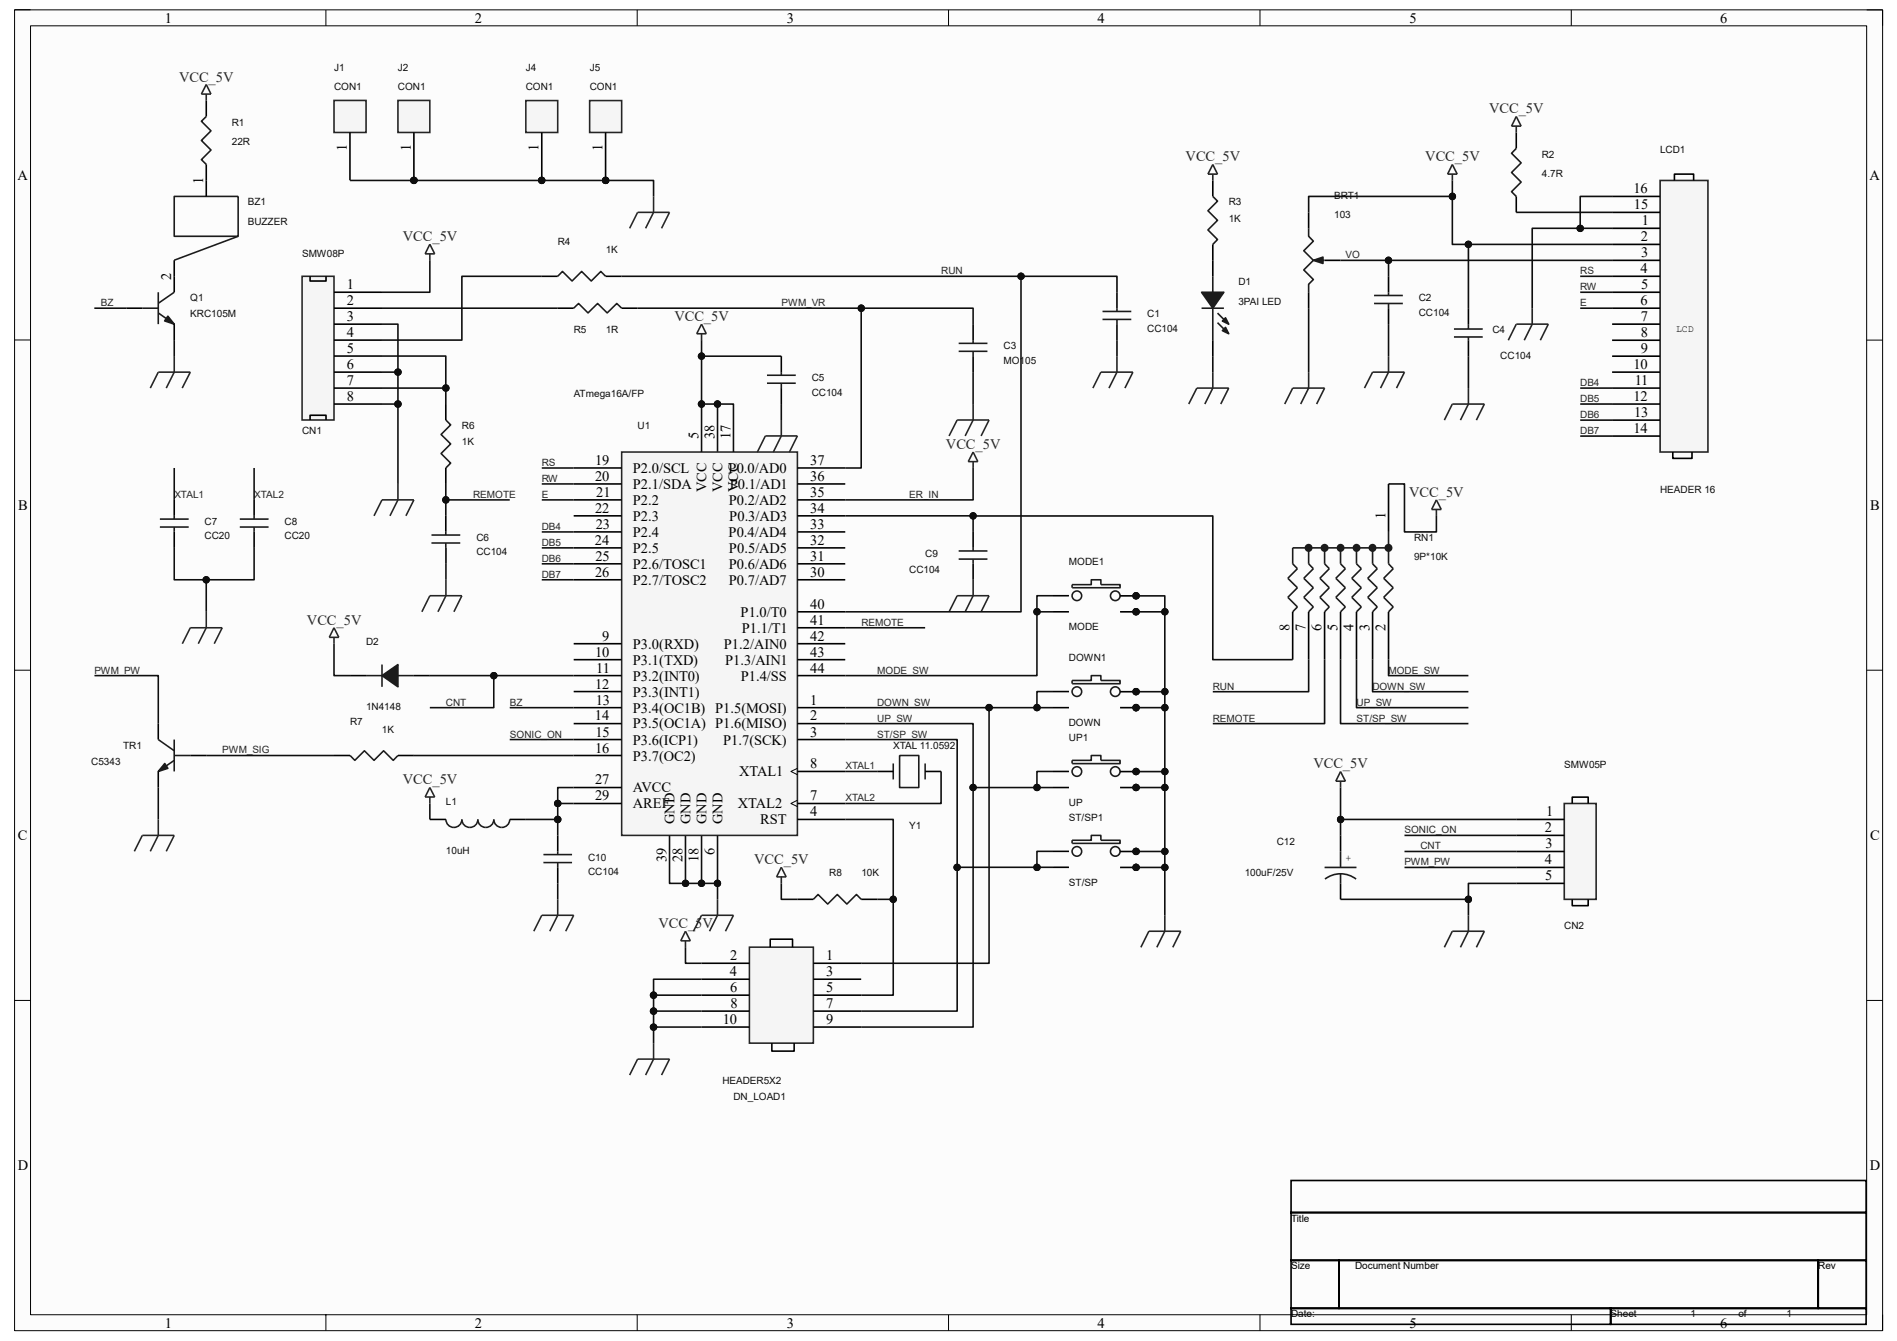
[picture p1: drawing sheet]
<svg xmlns="http://www.w3.org/2000/svg" width="297mm" height="210mm" viewBox="0 0 297 210" stroke-linecap="round" stroke-linejoin="round" font-family="sans-serif">
<defs><g id="words">
<g font-size="2.3">
<text x="25.8" y="3.6">1</text>
<text x="74.4" y="3.6">2</text>
<text x="123.2" y="3.6">3</text>
<text x="171.9" y="3.6">4</text>
<text x="220.7" y="3.6">5</text>
<text x="269.4" y="3.6">6</text>
<text x="54.3" y="23.6" transform="rotate(-90 54.3 23.6)">1</text>
<text x="64.3" y="23.6" transform="rotate(-90 64.3 23.6)">1</text>
<text x="84.3" y="23.6" transform="rotate(-90 84.3 23.6)">1</text>
<text x="94.4" y="23.6" transform="rotate(-90 94.4 23.6)">1</text>
<text x="2.7" y="28.2">A</text>
<text x="31.8" y="28.7" transform="rotate(-90 31.8 28.7)">1</text>
<text x="292.7" y="28.2">A</text>
<text x="255.8" y="30.3">16</text>
<text x="255.8" y="32.8">15</text>
<text x="257.1" y="35.3">1</text>
<text x="256.9" y="37.8">2</text>
<text x="257" y="40.3">3</text>
<text x="26.8" y="43.8" transform="rotate(-90 26.8 43.8)">2</text>
<text x="54.3" y="45.3">1</text>
<text x="54.3" y="47.8">2</text>
<text x="256.9" y="47.8">6</text>
<text x="256.9" y="42.8">4</text>
<text x="257" y="45.3">5</text>
<text x="54.3" y="50.3">3</text>
<text x="54.3" y="52.8">4</text>
<text x="256.9" y="50.3">7</text>
<text x="256.9" y="52.8">8</text>
<text x="54.3" y="55.3">5</text>
<text x="54.3" y="57.8">6</text>
<text x="255.8" y="57.8">10</text>
<text x="256.9" y="55.3">9</text>
<text x="54.3" y="60.3">7</text>
<text x="54.3" y="62.8">8</text>
<text x="255.8" y="62.8">12</text>
<text x="255.9" y="65.3">13</text>
<text x="256" y="60.3">11</text>
<text x="109.4" y="68.8" transform="rotate(-90 109.4 68.8)">5</text>
<text x="111.9" y="68.8" transform="rotate(-90 111.9 68.8)">38</text>
<text x="114.4" y="68.8" transform="rotate(-90 114.4 68.8)">17</text>
<text x="255.8" y="67.8">14</text>
<text x="93.2" y="72.8">19</text>
<text x="93.2" y="75.3">20</text>
<text x="93.4" y="77.8">21</text>
<text x="99.1" y="74.1">P2.0/SCL</text>
<text x="99.1" y="76.6">P2.1/SDA</text>
<text x="110.6" y="77.1" transform="rotate(-90 110.6 77.1)">VCC</text>
<text x="113.1" y="77.1" transform="rotate(-90 113.1 77.1)">VCC</text>
<text x="114.1" y="74.1">P0.0/AD0</text>
<text x="114.3" y="76.6">P0.1/AD1</text>
<text x="115.6" y="77.1" transform="rotate(-90 115.6 77.1)">VCC</text>
<text x="126.9" y="75.3">36</text>
<text x="126.9" y="72.8">37</text>
<text x="126.9" y="77.8">35</text>
<text x="2.8" y="79.9">B</text>
<text x="93.2" y="80.3">22</text>
<text x="93.3" y="82.8">23</text>
<text x="99.1" y="79.1">P2.2</text>
<text x="99.1" y="81.6">P2.3</text>
<text x="114.1" y="79.1">P0.2/AD2</text>
<text x="114.2" y="81.6">P0.3/AD3</text>
<text x="126.9" y="82.8">33</text>
<text x="126.9" y="80.3">34</text>
<text x="216.9" y="81.3" transform="rotate(-90 216.9 81.3)">1</text>
<text x="292.8" y="79.9">B</text>
<text x="93.2" y="85.3">24</text>
<text x="93.2" y="87.8">25</text>
<text x="99.1" y="84.1">P2.4</text>
<text x="99.1" y="86.6">P2.5</text>
<text x="99.1" y="89.1">P2.6/TOSC1</text>
<text x="114.1" y="84.1">P0.4/AD4</text>
<text x="114.1" y="89.1">P0.6/AD6</text>
<text x="114.1" y="86.6">P0.5/AD5</text>
<text x="126.9" y="85.3">32</text>
<text x="126.9" y="87.8">31</text>
<text x="93.2" y="90.3">26</text>
<text x="99.1" y="91.6">P2.7/TOSC2</text>
<text x="114.1" y="91.6">P0.7/AD7</text>
<text x="126.9" y="95.3">40</text>
<text x="126.9" y="90.3">30</text>
<text x="94.3" y="100.3">9</text>
<text x="99.1" y="101.6">P3.0(RXD)</text>
<text x="113.3" y="101.6">P1.2/AIN0</text>
<text x="116" y="96.6">P1.0/T0</text>
<text x="116.2" y="99.1">P1.1/T1</text>
<text x="126.9" y="97.8">41</text>
<text x="126.9" y="100.3">42</text>
<text x="201.9" y="98.8" transform="rotate(-90 201.9 98.8)">8</text>
<text x="204.4" y="98.8" transform="rotate(-90 204.4 98.8)">7</text>
<text x="206.9" y="98.8" transform="rotate(-90 206.9 98.8)">6</text>
<text x="209.4" y="98.8" transform="rotate(-90 209.4 98.8)">5</text>
<text x="211.9" y="98.8" transform="rotate(-90 211.9 98.8)">4</text>
<text x="214.4" y="98.7" transform="rotate(-90 214.4 98.7)">3</text>
<text x="216.9" y="98.8" transform="rotate(-90 216.9 98.8)">2</text>
<text x="93.2" y="102.8">10</text>
<text x="93.2" y="107.8">12</text>
<text x="93.4" y="105.3">11</text>
<text x="99.1" y="104.1">P3.1(TXD)</text>
<text x="99.1" y="106.6">P3.2(INT0)</text>
<text x="113.5" y="104.1">P1.3/AIN1</text>
<text x="116" y="106.6">P1.4/SS</text>
<text x="126.9" y="105.3">44</text>
<text x="126.9" y="102.8">43</text>
<text x="93.2" y="112.8">14</text>
<text x="93.3" y="110.3">13</text>
<text x="99.1" y="109.1">P3.3(INT1)</text>
<text x="99.1" y="111.6">P3.4(OC1B) P1.5(MOSI)</text>
<text x="126.9" y="110.3">1</text>
<text x="126.9" y="112.8">2</text>
<text x="93.2" y="117.8">16</text>
<text x="93.2" y="115.3">15</text>
<text x="99.1" y="119.1">P3.7(OC2)</text>
<text x="99.1" y="114.1">P3.5(OC1A) P1.6(MISO)</text>
<text x="99.1" y="116.6">P3.6(ICP1)</text>
<text x="113.2" y="116.6">P1.7(SCK)</text>
<text x="126.9" y="115.3">3</text>
<text x="93.2" y="125.3">29</text>
<text x="93.2" y="122.8">27</text>
<text x="99.1" y="124.1">AVCC</text>
<text x="115.7" y="121.6">XTAL1</text>
<text x="126.9" y="120.3">8</text>
<text x="126.9" y="125.3">7</text>
<text x="2.8" y="131.6">C</text>
<text x="99.1" y="126.6">AREF</text>
<text x="105.6" y="129.1" transform="rotate(-90 105.6 129.1)">GND</text>
<text x="108.1" y="129.1" transform="rotate(-90 108.1 129.1)">GND</text>
<text x="110.6" y="129.1" transform="rotate(-90 110.6 129.1)">GND</text>
<text x="113.1" y="129.1" transform="rotate(-90 113.1 129.1)">GND</text>
<text x="115.5" y="126.6">XTAL2</text>
<text x="119" y="129.1">RST</text>
<text x="126.9" y="127.8">4</text>
<text x="241.9" y="130.3">2</text>
<text x="242.1" y="127.8">1</text>
<text x="292.8" y="131.6">C</text>
<text x="104.3" y="135" transform="rotate(-90 104.3 135)">39</text>
<text x="106.9" y="134.9" transform="rotate(-90 106.9 134.9)">28</text>
<text x="109.4" y="134.9" transform="rotate(-90 109.4 134.9)">18</text>
<text x="111.9" y="133.9" transform="rotate(-90 111.9 133.9)">6</text>
<text x="241.9" y="135.3">4</text>
<text x="242" y="137.8">5</text>
<text x="242" y="132.8">3</text>
<text x="114.3" y="152.8">4</text>
<text x="114.3" y="150.3">2</text>
<text x="114.3" y="155.4">6</text>
<text x="129.4" y="150.3">1</text>
<text x="129.4" y="152.8">3</text>
<text x="129.4" y="155.4">5</text>
<text x="113.2" y="160.4">10</text>
<text x="114.4" y="157.9">8</text>
<text x="129.4" y="157.9">7</text>
<text x="129.4" y="160.4">9</text>
<text x="2.8" y="183.3">D</text>
<text x="292.8" y="183.3">D</text>
<text x="25.8" y="207.9">1</text>
<text x="74.4" y="207.9">2</text>
<text x="123.2" y="207.9">3</text>
<text x="171.9" y="207.9">4</text>
<text x="220.7" y="207.9">5</text>
<text x="269.4" y="207.9">6</text>
</g>
<g font-size="2.3" fill="#262626">
<text x="28" y="12.8">VCC_5V</text>
<text x="233.2" y="17.8">VCC_5V</text>
<text x="185.6" y="25.3">VCC_5V</text>
<text x="223.2" y="25.3">VCC_5V</text>
<text x="63.1" y="37.8">VCC_5V</text>
<text x="105.6" y="50.3">VCC_5V</text>
<text x="148.1" y="70.3">VCC_5V</text>
<text x="220.7" y="77.8">VCC_5V</text>
<text x="48.1" y="97.8">VCC_5V</text>
<text x="63.1" y="122.8">VCC_5V</text>
<text x="205.7" y="120.3">VCC_5V</text>
<text x="118.1" y="135.3">VCC_5V</text>
<text x="103.1" y="145.4">VCC_5V</text>
</g>
<g font-size="1.6" fill="#0e0e0e">
<text x="52.3" y="11.2">J1</text>
<text x="62.3" y="11.2">J2</text>
<text x="82.3" y="11.2">J4</text>
<text x="92.3" y="11.2">J5</text>
<text x="52.3" y="14.2">CON1</text>
<text x="62.3" y="14.2">CON1</text>
<text x="82.3" y="14.2">CON1</text>
<text x="92.3" y="14.2">CON1</text>
<text x="36.3" y="19.7">R1</text>
<text x="36.3" y="22.7">22R</text>
<text x="259.9" y="23.9">LCD1</text>
<text x="241.4" y="24.7">R2</text>
<text x="241.4" y="27.7">4.7R</text>
<text x="38.8" y="32.2">BZ1</text>
<text x="38.8" y="35.2">BUZZER</text>
<text x="192.4" y="32.2">R3</text>
<text x="192.4" y="34.7">1K</text>
<text x="208.9" y="31.2">BRT1</text>
<text x="208.9" y="34.2">103</text>
<text x="47.3" y="40.2">SMW08P</text>
<text x="87.3" y="38.4">R4</text>
<text x="94.8" y="39.7">1K</text>
<text x="29.8" y="47.2">Q1</text>
<text x="193.9" y="44.7">D1</text>
<text x="193.9" y="47.7">3PAI LED</text>
<text x="222.2" y="47.2">C2</text>
<text x="29.8" y="49.7">KRC105M</text>
<text x="89.8" y="52.2">R5</text>
<text x="94.8" y="52.2">1R</text>
<text x="179.6" y="49.7">C1</text>
<text x="179.6" y="51.9">CC104</text>
<text x="222.2" y="49.4">CC104</text>
<text x="233.7" y="52.2">C4</text>
<text x="127.1" y="59.7">C5</text>
<text x="157.1" y="54.7">C3</text>
<text x="157.1" y="56.9">MO105</text>
<text x="234.9" y="56.2">CC104</text>
<text x="89.8" y="62.2">ATmega16A/FP</text>
<text x="127.1" y="62">CC104</text>
<text x="47.3" y="67.9">CN1</text>
<text x="72.3" y="67.2">R6</text>
<text x="72.3" y="69.7">1K</text>
<text x="99.8" y="67.2">U1</text>
<text x="259.9" y="77.2">HEADER 16</text>
<text x="32" y="82.2">C7</text>
<text x="44.6" y="82.2">C8</text>
<text x="32" y="84.5">CC20</text>
<text x="44.6" y="84.5">CC20</text>
<text x="74.6" y="84.7">C6</text>
<text x="74.6" y="87">CC104</text>
<text x="142.4" y="89.7">CC104</text>
<text x="144.9" y="87.2">C9</text>
<text x="167.4" y="88.5">MODE1</text>
<text x="221.4" y="84.7">RN1</text>
<text x="221.4" y="87.7">9P*10K</text>
<text x="57.3" y="101">D2</text>
<text x="167.4" y="98.7">MODE</text>
<text x="167.4" y="103.5">DOWN1</text>
<text x="54.8" y="113.5">R7</text>
<text x="57.3" y="111.2">1N4148</text>
<text x="167.4" y="113.7">DOWN</text>
<text x="14.3" y="119.7">C5343</text>
<text x="19.3" y="117.2">TR1</text>
<text x="59.8" y="114.7">1K</text>
<text x="139.9" y="117.2">XTAL 11.0592</text>
<text x="167.4" y="116">UP1</text>
<text x="69.8" y="126">L1</text>
<text x="244.9" y="120.2">SMW05P</text>
<text x="142.4" y="129.8">Y1</text>
<text x="167.4" y="126.2">UP</text>
<text x="167.4" y="128.5">ST/SP1</text>
<text x="69.8" y="133.8">10uH</text>
<text x="92.1" y="134.7">C10</text>
<text x="92.1" y="137">CC104</text>
<text x="129.9" y="137.2">R8</text>
<text x="134.9" y="137.2">10K</text>
<text x="194.9" y="137.2">100uF/25V</text>
<text x="199.9" y="132.2">C12</text>
<text x="167.4" y="138.7">ST/SP</text>
<text x="244.9" y="145.5">CN2</text>
<text x="113.1" y="169.8">HEADER5X2</text>
<text x="114.8" y="172.3">DN_LOAD1</text>
<text x="264.7" y="206.3">1</text>
<text x="279.7" y="206.3">1</text>
</g>
<g font-size="1.6" fill="#262626">
<text x="210.7" y="40.4">VO</text>
<text x="15.8" y="47.9">BZ</text>
<text x="122.4" y="47.9">PWM_VR</text>
<text x="147.4" y="42.9">RUN</text>
<text x="247.4" y="42.9">RS</text>
<text x="247.4" y="45.4">RW</text>
<text x="247.4" y="47.9">E</text>
<text x="247.4" y="62.9">DB5</text>
<text x="247.4" y="60.5">DB4</text>
<text x="247.4" y="65.4">DB6</text>
<text x="247.4" y="67.9">DB7</text>
<text x="27.3" y="78">XTAL1</text>
<text x="39.8" y="78">XTAL2</text>
<text x="74.1" y="78">REMOTE</text>
<text x="84.8" y="75.5">RW</text>
<text x="84.8" y="78">E</text>
<text x="84.8" y="73">RS</text>
<text x="142.4" y="78">ER_IN</text>
<text x="84.8" y="83">DB4</text>
<text x="84.8" y="85.5">DB5</text>
<text x="84.8" y="88">DB6</text>
<text x="84.8" y="90.5">DB7</text>
<text x="134.9" y="98">REMOTE</text>
<text x="14.8" y="105.5">PWM_PW</text>
<text x="137.4" y="105.5">MODE_SW</text>
<text x="189.9" y="108">RUN</text>
<text x="214.9" y="108">DOWN_SW</text>
<text x="217.4" y="105.5">MODE_SW</text>
<text x="69.8" y="110.5">CNT</text>
<text x="79.8" y="110.5">BZ</text>
<text x="137.4" y="110.5">DOWN_SW</text>
<text x="137.4" y="113">UP_SW</text>
<text x="189.9" y="113">REMOTE</text>
<text x="212.4" y="110.5">UP_SW</text>
<text x="212.4" y="113">ST/SP_SW</text>
<text x="34.8" y="118">PWM_SIG</text>
<text x="79.8" y="115.5">SONIC_ON</text>
<text x="137.4" y="115.5">ST/SP_SW</text>
<text x="132.4" y="120.5">XTAL1</text>
<text x="132.4" y="125.5">XTAL2</text>
<text x="219.9" y="130.5">SONIC_ON</text>
<text x="219.9" y="135.5">PWM_PW</text>
<text x="222.4" y="133">CNT</text>
</g>
<g font-size="1.6">
<text x="202.2" y="191.3">Title</text>
<text x="202.2" y="198.8">Size</text>
<text x="212.2" y="198.8">Document Number</text>
<text x="284.7" y="198.8">Rev</text>
<text x="202.2" y="206.3">Date:</text>
<text x="252.2" y="206.3">Sheet</text>
<text x="272.2" y="206.3">of</text>
</g>
<text font-size="1.5" x="262.4" y="52">LCD</text>
<text font-size="1.5" fill="#0e0e0e" x="210.7" y="134.9">+</text>
</g></defs>
<path d="M2.3 1.5h292.5v206.9h-292.5z" fill="#fcfcfc"/>
<path d="M2.3 1.5h292.5v206.9h-292.5z" fill="none" stroke="#000" stroke-width=".16"/>
<path d="M4.8 4h287.5v201.9h-287.5z" fill="#fcfcfc"/>
<g fill="none" stroke="#000" stroke-width=".16">
<path d="M2.3 1.5h2.5M4.8 4h287.5v201.9h-287.5zM51 1.5v2.5M99.8 1.5v2.5M148.5 1.5v2.5M197.3 1.5v2.5M246 1.5v2.5M292.3 1.5h2.5v2.5M2.3 53.2h2.5M292.3 53.3h2.5M2.3 104.9h2.5M292.3 104.9h2.5"/>
<path d="M2.3 156.7h2.5M292.3 156.7h2.5M51 205.9v2.5M99.8 205.9v2.5M148.5 205.9v2.5M197.3 205.9v2.5M246 205.9v2.5M294.8 205.9v2.5"/>
</g>
<path d="M202.2 184.8h90v5.1h-90zM202.2 189.9h90v7.5h-90zM202.2 197.4h7.5v7.5h-7.5zM209.7 197.4h75v7.5h-75zM284.7 197.4h7.5v7.5h-7.5zM202.2 204.9h50v2.5h-50zM252.2 204.9h40v2.5h-40z" fill="none" stroke="#000" stroke-width=".25"/>
<path d="M132.4 98.3h12.5M79.8 110.8h10M209.9 128.3h27.5M219.9 133.3h17.5" fill="none" stroke="#0e0e0e" stroke-width=".25"/>
<circle cx="209.9" cy="128.3" r=".49" fill="#0e0e0e"/>
<circle cx="209.9" cy="128.3" r=".49" fill="none" stroke="#0e0e0e" stroke-width=".16"/>
<path d="M219.9 130.8h17.5M209.9 140.8h20" fill="none" stroke="#0e0e0e" stroke-width=".25"/>
<circle cx="229.9" cy="140.8" r=".5" fill="#0e0e0e"/>
<circle cx="229.9" cy="140.8" r=".5" fill="none" stroke="#0e0e0e" stroke-width=".16"/>
<path d="M59.8 60.8h10M219.9 135.8h17.5" fill="none" stroke="#0e0e0e" stroke-width=".25"/>
<circle cx="69.8" cy="60.8" r=".5" fill="#0e0e0e"/>
<circle cx="69.8" cy="60.8" r=".5" fill="none" stroke="#0e0e0e" stroke-width=".16"/>
<path d="M237.4 33.3h15M59.8 48.3h27.5M189.9 55.8v2.5M217.4 40.8v2.5M229.9 55.8v5" fill="none" stroke="#0e0e0e" stroke-width=".25"/>
<circle cx="217.4" cy="40.8" r=".5" fill="#0e0e0e"/>
<circle cx="217.4" cy="40.8" r=".5" fill="none" stroke="#0e0e0e" stroke-width=".16"/>
<path d="M229.9 38.3v10" fill="none" stroke="#0e0e0e" stroke-width=".25"/>
<circle cx="229.9" cy="38.3" r=".5" fill="#0e0e0e"/>
<circle cx="229.9" cy="38.3" r=".5" fill="none" stroke="#0e0e0e" stroke-width=".16"/>
<path d="M27.3 53.3v2.5M217.4 50.8v5M24.8 123.3v5M102.3 160.8h7.6" fill="none" stroke="#0e0e0e" stroke-width=".25"/>
<circle cx="102.3" cy="160.8" r=".5" fill="#0e0e0e"/>
<circle cx="102.3" cy="160.8" r=".5" fill="none" stroke="#0e0e0e" stroke-width=".16"/>
<path d="M109.9 55.8h12.4M152.4 58.3v5M247.4 43.3h5M27.3 73.3v5M39.8 73.3v5M84.8 73.3h5M122.3 63.3v2.5M247.4 68.3h5M84.8 90.8h5" fill="none" stroke="#0e0e0e" stroke-width=".25"/>
<circle cx="109.8" cy="55.8" r=".5" fill="#0e0e0e"/>
<circle cx="109.8" cy="55.8" r=".5" fill="none" stroke="#0e0e0e" stroke-width=".16"/>
<path d="M137.4 140.8h2.5" fill="none" stroke="#0e0e0e" stroke-width=".25"/>
<circle cx="139.9" cy="140.8" r=".5" fill="#0e0e0e"/>
<circle cx="139.9" cy="140.8" r=".5" fill="none" stroke="#0e0e0e" stroke-width=".16"/>
<path d="M84.8 83.3h5M107.3 130.8v7.5" fill="none" stroke="#0e0e0e" stroke-width=".25"/>
<circle cx="107.3" cy="138.3" r=".49" fill="#0e0e0e"/>
<circle cx="107.3" cy="138.3" r=".49" fill="none" stroke="#0e0e0e" stroke-width=".16"/>
<path d="M247.4 60.8h5M109.9 130.8v7.5" fill="none" stroke="#0e0e0e" stroke-width=".25"/>
<circle cx="109.8" cy="138.3" r=".5" fill="#0e0e0e"/>
<circle cx="109.8" cy="138.3" r=".5" fill="none" stroke="#0e0e0e" stroke-width=".16"/>
<path d="M79.8 115.8h10M82.3 128.3h5" fill="none" stroke="#0e0e0e" stroke-width=".25"/>
<circle cx="87.3" cy="128.3" r=".51" fill="#0e0e0e"/>
<circle cx="87.3" cy="128.3" r=".51" fill="none" stroke="#0e0e0e" stroke-width=".16"/>
<path d="M112.3 63.3v7.5M84.8 85.8h5" fill="none" stroke="#0e0e0e" stroke-width=".25"/>
<circle cx="112.3" cy="63.3" r=".5" fill="#0e0e0e"/>
<circle cx="112.3" cy="63.3" r=".5" fill="none" stroke="#0e0e0e" stroke-width=".16"/>
<path d="M204.9 48.3v10M247.4 45.8h5M84.8 75.8h5M247.4 63.3h5M87.3 125.8h2.5" fill="none" stroke="#0e0e0e" stroke-width=".25"/>
<circle cx="87.3" cy="125.8" r=".5" fill="#0e0e0e"/>
<circle cx="87.3" cy="125.8" r=".5" fill="none" stroke="#0e0e0e" stroke-width=".16"/>
<path d="M14.8 48.3h5M247.4 65.8h5M84.8 88.3h5M162.4 95.8h2.5M32.3 118.3h20M64.8 118.3h25M87.3 138.3v2.5M132.4 120.8h5" fill="none" stroke="#0e0e0e" stroke-width=".25"/>
<circle cx="162.4" cy="95.8" r=".5" fill="#0e0e0e"/>
<circle cx="162.4" cy="95.8" r=".5" fill="none" stroke="#0e0e0e" stroke-width=".16"/>
<path d="M174.9 53.3v2.5M247.4 48.3h5M69.8 78.3h10M84.8 78.3h5M69.8 88.3v2.5" fill="none" stroke="#0e0e0e" stroke-width=".25"/>
<circle cx="69.8" cy="78.3" r=".5" fill="#0e0e0e"/>
<circle cx="69.8" cy="78.3" r=".5" fill="none" stroke="#0e0e0e" stroke-width=".16"/>
<path d="M32.3 90.8v5" fill="none" stroke="#0e0e0e" stroke-width=".25"/>
<circle cx="32.3" cy="90.8" r=".5" fill="#0e0e0e"/>
<circle cx="32.3" cy="90.8" r=".5" fill="none" stroke="#0e0e0e" stroke-width=".16"/>
<path d="M102.3 158.3h7.6" fill="none" stroke="#0e0e0e" stroke-width=".25"/>
<circle cx="102.3" cy="158.3" r=".51" fill="#0e0e0e"/>
<circle cx="102.3" cy="158.3" r=".51" fill="none" stroke="#0e0e0e" stroke-width=".16"/>
<path d="M59.8 58.3h2.5M67.3 125.8v2.5" fill="none" stroke="#0e0e0e" stroke-width=".25"/>
<circle cx="62.3" cy="58.3" r=".5" fill="#0e0e0e"/>
<circle cx="62.3" cy="58.3" r=".5" fill="none" stroke="#0e0e0e" stroke-width=".16"/>
<path d="M59.8 63.3h2.5" fill="none" stroke="#0e0e0e" stroke-width=".25"/>
<circle cx="62.3" cy="63.3" r=".51" fill="#0e0e0e"/>
<circle cx="62.3" cy="63.3" r=".51" fill="none" stroke="#0e0e0e" stroke-width=".16"/>
<path d="M120.1 58.8h4.5M122.3 58.3v.5M150.1 55h4.5M150.1 53.8h4.5M152.4 53.3v.5M152.4 55v.8M120.1 60h4.5M122.3 60v.8M57.3 105.8h2.5M59.8 104.1v3.4M62.3 105.8h2.5" fill="none" stroke="#1c1c1c" stroke-width=".25"/>
<path d="M122.3 55.8v2.5M152.4 50.8v2.5M152.4 55.8v2.5M122.3 60.8v2.5" fill="none" stroke="#000" stroke-width=".25"/>
<path d="M59.8 105.8l2.5-1.7v3.4z" fill="#1c1c1c"/>
<path d="M59.8 105.8l2.5-1.7v3.4z" fill="none" stroke="#1c1c1c" stroke-width=".25"/>
<path d="M54.8 105.8h2.5M64.8 105.8h2.5" fill="none" stroke="#000" stroke-width=".25"/>
<path d="M259.9 28.3h7.5v42.5h-7.5z" fill="#f5f5f5"/>
<path d="M259.9 28.3h7.5v42.5h-7.5z" fill="none" stroke="#262626" stroke-width=".25"/>
<g fill="none" stroke="#000" stroke-width=".25">
<path d="M252.4 38.3h7.5M252.4 35.8h7.5M252.4 33.3h7.5M252.4 30.8h7.5M262.2 28.3v-1h3v1M252.4 58.3h7.5M252.4 55.8h7.5M252.4 53.3h7.5M252.4 50.8h7.5M252.4 48.3h7.5M252.4 45.8h7.5M252.4 43.3h7.5"/>
<path d="M252.4 40.8h7.5M252.4 68.3h7.5M252.4 65.8h7.5M252.4 63.3h7.5M252.4 60.8h7.5M261.9 70.8v1h3v-1"/>
</g>
<circle cx="177.9" cy="108.3" r=".49" fill="#0e0e0e"/>
<circle cx="177.9" cy="108.3" r=".49" fill="none" stroke="#0e0e0e" stroke-width=".16"/>
<circle cx="177.9" cy="110.8" r=".5" fill="#0e0e0e"/>
<circle cx="177.9" cy="110.8" r=".5" fill="none" stroke="#0e0e0e" stroke-width=".16"/>
<g fill="none" stroke="#1c1c1c" stroke-width=".25">
<path d="M167.9 107v-.4h3v-.8h1.5v.8h3v.5h-7.5"/>
<circle cx="168.6" cy="108.3" r=".75"/>
<circle cx="174.6" cy="108.3" r=".75"/>
</g>
<path d="M164.9 108.3h2.5M175.4 108.3h2.5" fill="none" stroke="#000" stroke-width=".25"/>
<circle cx="177.9" cy="108.3" r=".49" fill="#0e0e0e"/>
<circle cx="177.9" cy="108.3" r=".49" fill="none" stroke="#0e0e0e" stroke-width=".16"/>
<path d="M175.4 110.8h2.5" fill="none" stroke="#000" stroke-width=".25"/>
<circle cx="177.9" cy="110.8" r=".5" fill="#0e0e0e"/>
<circle cx="177.9" cy="110.8" r=".5" fill="none" stroke="#0e0e0e" stroke-width=".16"/>
<path d="M237.4 20.7v2.5M237.4 30.8v2.5M164.9 110.8h2.5" fill="none" stroke="#000" stroke-width=".25"/>
<path d="M237.4 23.2l-.7 .8 1.5 1.5-1.5 1.5 1.5 1.5-1.5 1.5 .7 .8" fill="none" stroke="#1c1c1c" stroke-width=".25"/>
<path d="M52.3 15.7h5v5h-5z" fill="#f5f5f5"/>
<path d="M52.3 15.7h5v5h-5z" fill="none" stroke="#262626" stroke-width=".25"/>
<path d="M54.8 20.7v7.5" fill="none" stroke="#000" stroke-width=".25"/>
<path d="M205.7 40.8l1.5-.5v1z" fill="#1c1c1c"/>
<path d="M204.9 35.8v1.2l.8 .8-1.6 1.5 1.6 1.5-1.6 1.5 1.6 1.5-.8 .7v1.3M205.7 40.8l1.5-.5v1zM206.9 40.8h.5" fill="none" stroke="#1c1c1c" stroke-width=".25"/>
<path d="M204.9 33.3v2.5M204.9 45.8v2.5M207.4 40.8h2.5" fill="none" stroke="#000" stroke-width=".25"/>
<circle cx="94.8" cy="28.2" r=".5" fill="#0e0e0e"/>
<circle cx="94.8" cy="28.2" r=".5" fill="none" stroke="#0e0e0e" stroke-width=".16"/>
<path d="M92.3 15.7h5v5h-5z" fill="#f5f5f5"/>
<path d="M92.3 15.7h5v5h-5z" fill="none" stroke="#262626" stroke-width=".25"/>
<path d="M94.8 20.7v7.6" fill="none" stroke="#000" stroke-width=".25"/>
<circle cx="94.8" cy="28.2" r=".5" fill="#0e0e0e"/>
<circle cx="94.8" cy="28.2" r=".5" fill="none" stroke="#0e0e0e" stroke-width=".16"/>
<path d="M32.3 18.2l-.8 .8 1.5 1.5-1.5 1.5 1.5 1.5-1.5 1.5 .8 .7M22.3 48.3h2.5M24.8 49l2.5 1.8M24.8 45.8v5M27.3 45.8l-2.5 1.7" fill="none" stroke="#1c1c1c" stroke-width=".25"/>
<path d="M32.3 15.7v2.5M32.3 25.7v2.5" fill="none" stroke="#000" stroke-width=".25"/>
<path d="M26.3 49.5l1 1.3-1.5-.6z" fill="#1c1c1c"/>
<path d="M26.3 49.5l1 1.3-1.5-.6z" fill="none" stroke="#1c1c1c" stroke-width=".25"/>
<path d="M19.8 48.3h2.5M27.3 43.3v2.5M27.3 50.8v2.5" fill="none" stroke="#000" stroke-width=".25"/>
<circle cx="84.8" cy="28.2" r=".5" fill="#0e0e0e"/>
<circle cx="84.8" cy="28.2" r=".5" fill="none" stroke="#0e0e0e" stroke-width=".16"/>
<path d="M82.3 15.7h5v5h-5z" fill="#f5f5f5"/>
<path d="M82.3 15.7h5v5h-5z" fill="none" stroke="#262626" stroke-width=".25"/>
<path d="M84.8 20.7v7.5" fill="none" stroke="#000" stroke-width=".25"/>
<circle cx="84.8" cy="28.2" r=".5" fill="#0e0e0e"/>
<circle cx="84.8" cy="28.2" r=".5" fill="none" stroke="#0e0e0e" stroke-width=".16"/>
<path d="M188.1 48.3h3.5M189.9 43.3v2.5M189.9 48.3v5" fill="none" stroke="#1c1c1c" stroke-width=".25"/>
<path d="M188.1 45.8h3.5l-1.7 2.5z" fill="#1c1c1c"/>
<path d="M188.1 45.8h3.5l-1.7 2.5z" fill="none" stroke="#1c1c1c" stroke-width=".25"/>
<path d="M191.9 51.3l.5 1-1-.5z" fill="#1c1c1c"/>
<path d="M191.9 51.3l.5 1-1-.5z" fill="none" stroke="#1c1c1c" stroke-width=".25"/>
<path d="M191.9 49.8l.5 1-1-.5z" fill="#1c1c1c"/>
<g fill="none" stroke="#1c1c1c" stroke-width=".25">
<path d="M89.8 48.3l.8-.8 1.5 1.5 1.5-1.5 1.5 1.5 1.5-1.5 .7 .8M190.6 49l1.5 1.5M190.6 50.5l1.5 1.5M191.9 49.8l.5 1-1-.5zM204.9 85.8v2.5l.8 .7-1.6 1.6 1.6 1.4-1.6 1.5 1.6 1.5-.8 .8M207.4 85.8v2.5l.7 .7-1.4 1.6 1.4 1.4-1.4 1.5 1.4 1.5-.7 .8M209.9 85.8v2.5l.8 .7-1.5 1.6 1.5 1.4-1.5 1.5 1.5 1.5-.8 .8M212.4 85.8v2.5l.8 .7-1.5 1.6 1.5 1.4-1.5 1.5 1.5 1.5-.8 .8M214.9 85.8v2.5l.8 .7-1.5 1.6 1.5 1.4-1.5 1.5 1.5 1.5-.8 .8M217.4 83.3v5l.8 .7-1.5 1.6 1.5 1.4-1.5 1.5 1.5 1.5-.8 .8M217.4 85.8h-15v2.5l.8 .7-1.5 1.6 1.5 1.4-1.5 1.5 1.5 1.5-.8 .8M85.1 135.1h4.5"/>
<path d="M85.1 133.8h4.5M87.3 133.3v.5M87.3 135.1v.7M127.4 140.8l.7-.7 1.5 1.5 1.5-1.5 1.5 1.5 1.5-1.5 .7 .7"/>
</g>
<path d="M87.3 48.3h2.5M97.3 48.3h2.5M189.9 40.8v2.5M189.9 53.3v2.5M87.3 130.8v2.5M87.3 135.8v2.5M124.9 140.8h2.5M134.8 140.8h2.6" fill="none" stroke="#000" stroke-width=".25"/>
<circle cx="217.4" cy="85.8" r=".5" fill="#1c1c1c"/>
<circle cx="217.4" cy="85.8" r=".5" fill="none" stroke="#1c1c1c" stroke-width=".25"/>
<circle cx="214.9" cy="85.8" r=".5" fill="#1c1c1c"/>
<circle cx="214.9" cy="85.8" r=".5" fill="none" stroke="#1c1c1c" stroke-width=".25"/>
<circle cx="212.4" cy="85.8" r=".5" fill="#1c1c1c"/>
<circle cx="212.4" cy="85.8" r=".5" fill="none" stroke="#1c1c1c" stroke-width=".25"/>
<circle cx="209.9" cy="85.8" r=".5" fill="#1c1c1c"/>
<circle cx="209.9" cy="85.8" r=".5" fill="none" stroke="#1c1c1c" stroke-width=".25"/>
<circle cx="207.4" cy="85.8" r=".51" fill="#1c1c1c"/>
<circle cx="207.4" cy="85.8" r=".51" fill="none" stroke="#1c1c1c" stroke-width=".25"/>
<circle cx="204.9" cy="85.8" r=".5" fill="#1c1c1c"/>
<circle cx="204.9" cy="85.8" r=".5" fill="none" stroke="#1c1c1c" stroke-width=".25"/>
<path d="M217.4 75.8v7.5M202.4 95.8v7.5M204.9 95.8v7.5M207.4 95.8v7.5M209.9 95.8v7.5M212.4 95.8v7.5M214.9 95.8v7.5M217.4 95.8v7.5" fill="none" stroke="#000" stroke-width=".25"/>
<circle cx="177.9" cy="120.8" r=".49" fill="#0e0e0e"/>
<circle cx="177.9" cy="120.8" r=".49" fill="none" stroke="#0e0e0e" stroke-width=".16"/>
<circle cx="177.9" cy="123.3" r=".49" fill="#0e0e0e"/>
<circle cx="177.9" cy="123.3" r=".49" fill="none" stroke="#0e0e0e" stroke-width=".16"/>
<g fill="none" stroke="#1c1c1c" stroke-width=".25">
<path d="M167.9 119.5v-.4h3v-.8h1.5v.8h3v.5h-7.5"/>
<circle cx="168.6" cy="120.8" r=".75"/>
<circle cx="174.6" cy="120.8" r=".75"/>
</g>
<path d="M164.9 120.8h2.5M175.4 120.8h2.5" fill="none" stroke="#000" stroke-width=".25"/>
<circle cx="177.9" cy="120.8" r=".49" fill="#0e0e0e"/>
<circle cx="177.9" cy="120.8" r=".49" fill="none" stroke="#0e0e0e" stroke-width=".16"/>
<path d="M175.4 123.3h2.5" fill="none" stroke="#000" stroke-width=".25"/>
<circle cx="177.9" cy="123.3" r=".49" fill="#0e0e0e"/>
<circle cx="177.9" cy="123.3" r=".49" fill="none" stroke="#0e0e0e" stroke-width=".16"/>
<path d="M164.9 123.3h2.5M209.9 130.8v2.5M209.9 138.3v2.5" fill="none" stroke="#000" stroke-width=".25"/>
<path d="M207.4 135.8h5M207.5 137.6a4 4 0 0 1 4.8 0M209.9 133.3v2.5M209.9 136.8v1.5" fill="none" stroke="#1c1c1c" stroke-width=".25"/>
<path d="M117.3 148.3h10.1v15h-10.1z" fill="#f5f5f5"/>
<path d="M117.3 148.3h10.1v15h-10.1z" fill="none" stroke="#262626" stroke-width=".25"/>
<path d="M109.9 150.8h7.4M109.9 153.3h7.4M109.9 155.8h7.4M109.9 158.3h7.4M120.6 148.3v-1.2h3.5v1.2M127.4 150.8h7.4M127.4 153.3h7.4M127.4 155.8h7.4M127.4 158.3h7.4M109.9 160.8h7.4M120.9 163.3v1.3h3.5v-1.3M127.4 160.8h7.4" fill="none" stroke="#000" stroke-width=".25"/>
<path d="M47.3 43.3h5v22.5h-5z" fill="#f5f5f5"/>
<path d="M47.3 43.3h5v22.5h-5z" fill="none" stroke="#262626" stroke-width=".25"/>
<g fill="none" stroke="#000" stroke-width=".25">
<path d="M48.6 43.3v.7h2.5v-.7M52.3 45.8h7.5M52.3 48.3h7.5M52.3 50.8h7.5M52.3 53.3h7.5M52.3 55.8h7.5M52.3 58.3h7.5M27.3 78.3v2.5M48.6 65.8v-.8h2.5v.8M52.3 60.8h7.5M52.3 63.3h7.5M27.3 83.3v2.5"/>
<path d="M69.8 80.8v2.5M69.8 85.8v2.5"/>
</g>
<path d="M25 82.5h4.5M25 81.3h4.5M27.3 80.8v.5M27.3 82.5v.8M67.6 85h4.5M67.6 83.8h4.5M69.8 83.3v.5M69.8 85v.8" fill="none" stroke="#1c1c1c" stroke-width=".25"/>
<circle cx="64.8" cy="28.2" r=".5" fill="#0e0e0e"/>
<circle cx="64.8" cy="28.2" r=".5" fill="none" stroke="#0e0e0e" stroke-width=".16"/>
<path d="M62.3 15.7h5v5h-5z" fill="#f5f5f5"/>
<path d="M62.3 15.7h5v5h-5z" fill="none" stroke="#262626" stroke-width=".25"/>
<path d="M64.8 20.7v7.5" fill="none" stroke="#000" stroke-width=".25"/>
<circle cx="64.8" cy="28.2" r=".5" fill="#0e0e0e"/>
<circle cx="64.8" cy="28.2" r=".5" fill="none" stroke="#0e0e0e" stroke-width=".16"/>
<path d="M37.5 82.5h4.6M37.5 81.3h4.6M39.8 80.8v.5M39.8 82.5v.8" fill="none" stroke="#1c1c1c" stroke-width=".25"/>
<path d="M39.8 78.3v2.5M39.8 83.3v2.5" fill="none" stroke="#000" stroke-width=".25"/>
<circle cx="177.9" cy="133.3" r=".5" fill="#0e0e0e"/>
<circle cx="177.9" cy="133.3" r=".5" fill="none" stroke="#0e0e0e" stroke-width=".16"/>
<circle cx="177.9" cy="135.8" r=".49" fill="#0e0e0e"/>
<circle cx="177.9" cy="135.8" r=".49" fill="none" stroke="#0e0e0e" stroke-width=".16"/>
<g fill="none" stroke="#1c1c1c" stroke-width=".25">
<path d="M167.9 132.1v-.5h3v-.8h1.5v.8h3v.5h-7.5"/>
<circle cx="168.6" cy="133.3" r=".75"/>
<circle cx="174.6" cy="133.3" r=".75"/>
</g>
<path d="M164.9 133.3h2.5M175.4 133.3h2.5" fill="none" stroke="#000" stroke-width=".25"/>
<circle cx="177.9" cy="133.3" r=".5" fill="#0e0e0e"/>
<circle cx="177.9" cy="133.3" r=".5" fill="none" stroke="#0e0e0e" stroke-width=".16"/>
<path d="M175.4 135.8h2.5" fill="none" stroke="#000" stroke-width=".25"/>
<circle cx="177.9" cy="135.8" r=".49" fill="#0e0e0e"/>
<circle cx="177.9" cy="135.8" r=".49" fill="none" stroke="#0e0e0e" stroke-width=".16"/>
<path d="M164.9 135.8h2.5" fill="none" stroke="#000" stroke-width=".25"/>
<path d="M97.3 70.8h27.6v60h-27.6z" fill="#f5f5f5"/>
<path d="M97.3 70.8h27.6v60h-27.6z" fill="none" stroke="#262626" stroke-width=".25"/>
<g fill="none" stroke="#000" stroke-width=".25">
<path d="M89.8 73.3h7.5M89.8 75.8h7.5M89.8 78.3h7.5M124.9 73.3h7.5M124.9 75.8h7.5M124.9 78.3h7.5M89.8 80.8h7.5M89.8 83.3h7.5M89.8 85.8h7.5M89.8 88.3h7.5M89.8 90.8h7.5M124.9 95.8h7.5"/>
<path d="M124.9 98.3h7.5M124.9 80.8h7.5M124.9 83.3h7.5M124.9 85.8h7.5M124.9 88.3h7.5M124.9 90.8h7.5M89.8 100.8h7.5M89.8 103.3h7.5M89.8 105.8h7.5M89.8 110.8h7.5M89.8 113.3h7.5M89.8 115.8h7.5"/>
<path d="M89.8 118.3h7.5M89.8 108.3h7.5M124.9 100.8h7.5M124.9 103.3h7.5M124.9 105.8h7.5M124.9 110.8h7.5M124.9 113.3h7.5M124.9 115.8h7.5M89.8 125.8h7.5M89.8 123.3h7.5M124.9 128.3h7.5M124.9 125.8h7.5"/>
<path d="M124.9 120.8h7.5"/>
</g>
<path d="M124.9 125.3l-1.1 .5 1.1 .5M124.9 120.3l-1.1 .5 1.1 .5" fill="none" stroke="#000" stroke-width=".16"/>
<path d="M24.8 115.8l2.5 1.8M27.3 119.1l-2.5 1.7M27.3 115.8v5M27.3 118.3h2.5" fill="none" stroke="#1c1c1c" stroke-width=".25"/>
<path d="M25.8 119.5l.5 .8-1.5 .5z" fill="#1c1c1c"/>
<path d="M189.9 30.8l.7 .7-1.5 1.5 1.5 1.5-1.5 1.5 1.5 1.5-.7 .8M25.8 119.5l.5 .8-1.5 .5zM69.8 128.3a1.25 1.25 0 0 0 1.3 1.3 1.25 1.25 0 0 0 1.2-1.3 1.25 1.25 0 0 0 1.3 1.3 1.25 1.25 0 0 0 1.2-1.3 1.25 1.25 0 0 0 1.3 1.3 1.25 1.25 0 0 0 1.2-1.3 1.25 1.25 0 0 0 1.3 1.3 1.25 1.25 0 0 0 1.2-1.3" fill="none" stroke="#1c1c1c" stroke-width=".25"/>
<path d="M189.9 28.3v2.5M189.9 38.3v2.5M24.8 113.3v2.5M29.8 118.3h2.5M24.8 120.8v2.5M67.3 128.3h2.5M79.8 128.3h2.5" fill="none" stroke="#000" stroke-width=".25"/>
<circle cx="177.9" cy="93.3" r=".49" fill="#0e0e0e"/>
<circle cx="177.9" cy="93.3" r=".49" fill="none" stroke="#0e0e0e" stroke-width=".16"/>
<circle cx="177.9" cy="95.8" r=".49" fill="#0e0e0e"/>
<circle cx="177.9" cy="95.8" r=".49" fill="none" stroke="#0e0e0e" stroke-width=".16"/>
<g fill="none" stroke="#1c1c1c" stroke-width=".25">
<path d="M167.9 92v-.5h3v-.7h1.5v.7h3v.5h-7.5"/>
<circle cx="168.6" cy="93.3" r=".75"/>
<circle cx="174.6" cy="93.3" r=".75"/>
</g>
<path d="M164.9 93.3h2.5M175.4 93.3h2.5" fill="none" stroke="#000" stroke-width=".25"/>
<circle cx="177.9" cy="93.3" r=".49" fill="#0e0e0e"/>
<circle cx="177.9" cy="93.3" r=".49" fill="none" stroke="#0e0e0e" stroke-width=".16"/>
<path d="M175.4 95.8h2.5" fill="none" stroke="#000" stroke-width=".25"/>
<circle cx="177.9" cy="95.8" r=".49" fill="#0e0e0e"/>
<circle cx="177.9" cy="95.8" r=".49" fill="none" stroke="#0e0e0e" stroke-width=".16"/>
<path d="M174.9 45.8v2.5M174.9 50.8v2.5M217.4 43.3v2.5M217.4 48.3v2.5M229.9 48.3v2.5M229.9 53.3v2.5M152.4 83.3v2.5M152.4 88.3v2.5M164.9 95.8h2.5" fill="none" stroke="#000" stroke-width=".25"/>
<g fill="none" stroke="#1c1c1c" stroke-width=".25">
<path d="M172.6 50h4.5M172.6 48.8h4.5M174.9 48.3v.5M174.9 50v.8M215.2 47.5h4.5M215.2 46.3h4.5M217.4 45.8v.5M217.4 47.5v.8M227.7 51.5h4.5M227.7 52.8h4.5M229.9 50.8v.7M229.9 52.8v.5"/>
<path d="M150.1 87.5h4.5M150.1 86.3h4.5M152.4 85.8v.5M152.4 87.5v.8"/>
</g>
<path d="M244.9 125.8h5v15h-5z" fill="#f5f5f5"/>
<g fill="none" stroke="#262626" stroke-width=".25">
<path d="M32.3 13.2l.7 1.5h-1.5zM32.3 14.7v1M237.4 18.2l.8 1.5h-1.5zM237.4 19.7v1M67.3 38.2l.8 1.6h-1.5zM67.3 39.8v.9M189.9 27.3v1M189.9 25.8l.7 1.5h-1.5zM227.4 25.8l.8 1.5h-1.5zM227.4 27.3v1M27.3 55.8v2.5l-1.3 2.5M109.9 50.8l.7 1.5h-1.5z"/>
<path d="M109.9 52.3v1M174.9 55.8v2.5l-1.3 2.5M189.9 58.3v2.5l-1.2 2.5M204.9 58.3v2.5l-1.2 2.5M217.4 55.8v2.5l-1.2 2.5M236.2 53.3l1.2-2.5h5l-1.2 2.5M239.9 48.3v2.5l-1.2 2.5M23.5 60.8l1.3-2.5h5l-1.3 2.5M62.3 75.8v2.5l-1.2 2.5M118.6 70.8l1.2-2.5h5.1l-1.3 2.5M122.3 65.8v2.5l-1.2 2.5M148.6 68.3l1.3-2.5h5l-1.3 2.5"/>
<path d="M152.4 63.3v2.5l-1.3 2.5M152.4 72.3v1M152.4 70.8l.7 1.5h-1.5zM171.1 60.8l1.3-2.5h5l-1.3 2.5M186.1 63.3l1.3-2.5h5l-1.2 2.5M201.2 63.3l1.2-2.5h5l-1.2 2.5M213.7 60.8l1.2-2.5h5l-1.2 2.5M224.9 78.3l.8 1.5h-1.5zM224.9 79.8v1M226.2 65.8l1.2-2.5h5l-1.2 2.5M229.9 60.8v2.5l-1.2 2.5M32.3 95.8v2.5l-1.3 2.5"/>
<path d="M52.3 98.3l.8 1.5h-1.5zM52.3 99.8v1M58.6 80.8l1.2-2.5h5l-1.2 2.5M66.1 95.8l1.2-2.5h5l-1.2 2.5M69.8 90.8v2.5l-1.2 2.5M148.6 95.8l1.3-2.5h5l-1.3 2.5M152.4 90.8v2.5l-1.3 2.5M28.6 100.8l1.2-2.5h5l-1.3 2.5M21 133.3l1.3-2.5h5l-1.3 2.5M24.8 128.3v2.5l-1.3 2.5M67.3 123.3l.8 1.5h-1.5zM67.3 124.8v1"/>
<path d="M122.3 137.3v1M122.3 135.8l.8 1.5h-1.5zM209.9 120.8l.8 1.5h-1.5zM209.9 122.3v1M244.9 125.8h5v15h-5zM83.6 145.8l1.2-2.5h5l-1.2 2.5M87.3 140.8v2.5l-1.2 2.5M107.3 145.8l.8 1.5h-1.5zM107.3 147.3v1M108.6 145.8l1.3-2.5h4.9l-1.2 2.5M112.3 140.8v2.5l-1.2 2.5M178.6 148.3l1.3-2.5h5l-1.3 2.5"/>
<path d="M182.4 143.3v2.5l-1.3 2.5M226.2 148.3l1.2-2.5h5l-1.2 2.5M229.9 143.3v2.5l-1.2 2.5M98.6 168.3l1.2-2.5h5l-1.2 2.5M102.3 163.3v2.5l-1.2 2.5"/>
</g>
<g fill="none" stroke="#000" stroke-width=".25">
<path d="M32.3 28.2v2.6M27.3 40.7v2.6M84.8 43.3h2.5M94.8 43.3h2.5M69.8 63.3v2.5M69.8 73.3v2.5M52.3 118.3h2.5M62.3 118.3h2.5M137.4 120.8h2.5M144.9 120.8h2.5M237.4 128.3h7.5M237.4 130.8h7.5"/>
<path d="M237.4 133.3h7.5M237.4 135.8h7.5M237.4 138.3h7.5M246.2 125.8v-1h2.5v1M246.2 140.8v1h2.5v-1"/>
</g>
<path d="M27.3 30.8h10v6.2h-10zM37.3 37l-10 3.7M87.3 43.3l.8-.8 1.5 1.5 1.5-1.5 1.5 1.5 1.5-1.5 .7 .8M69.8 65.8l.8 .7-1.5 1.5 1.5 1.5-1.5 1.5 1.5 1.5-.8 .8M54.8 118.3l.8 .8 1.5-1.5 1.5 1.5 1.5-1.5 1.5 1.5 .7-.8M139.9 119.5v2.5M140.9 118.3h3v5h-3zM144.9 119.5v2.5" fill="none" stroke="#1c1c1c" stroke-width=".25"/>
<path d="M227.4 28.3v10h25" fill="none" stroke="#0e0e0e" stroke-width=".25"/>
<circle cx="229.9" cy="38.3" r=".5" fill="#0e0e0e"/>
<circle cx="229.9" cy="38.3" r=".5" fill="none" stroke="#0e0e0e" stroke-width=".16"/>
<circle cx="227.4" cy="30.8" r=".5" fill="#0e0e0e"/>
<circle cx="227.4" cy="30.8" r=".5" fill="none" stroke="#0e0e0e" stroke-width=".16"/>
<path d="M177.4 120.8h5" fill="none" stroke="#0e0e0e" stroke-width=".25"/>
<circle cx="177.9" cy="120.8" r=".49" fill="#0e0e0e"/>
<circle cx="177.9" cy="120.8" r=".49" fill="none" stroke="#0e0e0e" stroke-width=".16"/>
<circle cx="182.4" cy="120.8" r=".49" fill="#0e0e0e"/>
<circle cx="182.4" cy="120.8" r=".49" fill="none" stroke="#0e0e0e" stroke-width=".16"/>
<path d="M177.4 93.3h5v50" fill="none" stroke="#0e0e0e" stroke-width=".25"/>
<circle cx="182.4" cy="135.8" r=".49" fill="#0e0e0e"/>
<circle cx="182.4" cy="135.8" r=".49" fill="none" stroke="#0e0e0e" stroke-width=".16"/>
<circle cx="182.4" cy="133.3" r=".5" fill="#0e0e0e"/>
<circle cx="182.4" cy="133.3" r=".5" fill="none" stroke="#0e0e0e" stroke-width=".16"/>
<circle cx="182.4" cy="123.3" r=".49" fill="#0e0e0e"/>
<circle cx="182.4" cy="123.3" r=".49" fill="none" stroke="#0e0e0e" stroke-width=".16"/>
<circle cx="182.4" cy="120.8" r=".49" fill="#0e0e0e"/>
<circle cx="182.4" cy="120.8" r=".49" fill="none" stroke="#0e0e0e" stroke-width=".16"/>
<circle cx="182.4" cy="110.8" r=".5" fill="#0e0e0e"/>
<circle cx="182.4" cy="110.8" r=".5" fill="none" stroke="#0e0e0e" stroke-width=".16"/>
<circle cx="182.4" cy="108.3" r=".49" fill="#0e0e0e"/>
<circle cx="182.4" cy="108.3" r=".49" fill="none" stroke="#0e0e0e" stroke-width=".16"/>
<circle cx="182.4" cy="95.8" r=".49" fill="#0e0e0e"/>
<circle cx="182.4" cy="95.8" r=".49" fill="none" stroke="#0e0e0e" stroke-width=".16"/>
<circle cx="177.9" cy="93.3" r=".49" fill="#0e0e0e"/>
<circle cx="177.9" cy="93.3" r=".49" fill="none" stroke="#0e0e0e" stroke-width=".16"/>
<path d="M227.4 30.8h-22.5v2.5" fill="none" stroke="#0e0e0e" stroke-width=".25"/>
<circle cx="227.4" cy="30.8" r=".5" fill="#0e0e0e"/>
<circle cx="227.4" cy="30.8" r=".5" fill="none" stroke="#0e0e0e" stroke-width=".16"/>
<path d="M209.9 40.8h42.5" fill="none" stroke="#0e0e0e" stroke-width=".25"/>
<circle cx="217.4" cy="40.8" r=".5" fill="#0e0e0e"/>
<circle cx="217.4" cy="40.8" r=".5" fill="none" stroke="#0e0e0e" stroke-width=".16"/>
<path d="M27.3 85.8v5h12.5v-5" fill="none" stroke="#0e0e0e" stroke-width=".25"/>
<circle cx="32.3" cy="90.8" r=".5" fill="#0e0e0e"/>
<circle cx="32.3" cy="90.8" r=".5" fill="none" stroke="#0e0e0e" stroke-width=".16"/>
<path d="M112.3 130.8v10" fill="none" stroke="#0e0e0e" stroke-width=".25"/>
<circle cx="112.3" cy="138.3" r=".5" fill="#0e0e0e"/>
<circle cx="112.3" cy="138.3" r=".5" fill="none" stroke="#0e0e0e" stroke-width=".16"/>
<path d="M132.4 113.3h20v47.5h-17.6" fill="none" stroke="#0e0e0e" stroke-width=".25"/>
<circle cx="152.4" cy="123.3" r=".5" fill="#0e0e0e"/>
<circle cx="152.4" cy="123.3" r=".5" fill="none" stroke="#0e0e0e" stroke-width=".16"/>
<path d="M132.4 128.3h7.5v27.5h-5.1" fill="none" stroke="#0e0e0e" stroke-width=".25"/>
<circle cx="139.9" cy="140.8" r=".5" fill="#0e0e0e"/>
<circle cx="139.9" cy="140.8" r=".5" fill="none" stroke="#0e0e0e" stroke-width=".16"/>
<path d="M104.8 130.8v7.5h7.5" fill="none" stroke="#0e0e0e" stroke-width=".25"/>
<circle cx="107.3" cy="138.3" r=".49" fill="#0e0e0e"/>
<circle cx="107.3" cy="138.3" r=".49" fill="none" stroke="#0e0e0e" stroke-width=".16"/>
<circle cx="109.8" cy="138.3" r=".5" fill="#0e0e0e"/>
<circle cx="109.8" cy="138.3" r=".5" fill="none" stroke="#0e0e0e" stroke-width=".16"/>
<circle cx="112.3" cy="138.3" r=".5" fill="#0e0e0e"/>
<circle cx="112.3" cy="138.3" r=".5" fill="none" stroke="#0e0e0e" stroke-width=".16"/>
<path d="M69.8 75.8v5" fill="none" stroke="#0e0e0e" stroke-width=".25"/>
<circle cx="69.8" cy="78.3" r=".5" fill="#0e0e0e"/>
<circle cx="69.8" cy="78.3" r=".5" fill="none" stroke="#0e0e0e" stroke-width=".16"/>
<path d="M67.3 105.8h22.5" fill="none" stroke="#0e0e0e" stroke-width=".25"/>
<circle cx="77.3" cy="105.8" r=".49" fill="#0e0e0e"/>
<circle cx="77.3" cy="105.8" r=".49" fill="none" stroke="#0e0e0e" stroke-width=".16"/>
<path d="M209.9 123.3v7.5" fill="none" stroke="#0e0e0e" stroke-width=".25"/>
<circle cx="209.9" cy="128.3" r=".49" fill="#0e0e0e"/>
<circle cx="209.9" cy="128.3" r=".49" fill="none" stroke="#0e0e0e" stroke-width=".16"/>
<path d="M237.4 138.3h-7.5v5" fill="none" stroke="#0e0e0e" stroke-width=".25"/>
<circle cx="229.9" cy="140.8" r=".5" fill="#0e0e0e"/>
<circle cx="229.9" cy="140.8" r=".5" fill="none" stroke="#0e0e0e" stroke-width=".16"/>
<path d="M132.4 80.8h20v2.5" fill="none" stroke="#0e0e0e" stroke-width=".25"/>
<circle cx="152.4" cy="80.8" r=".5" fill="#0e0e0e"/>
<circle cx="152.4" cy="80.8" r=".5" fill="none" stroke="#0e0e0e" stroke-width=".16"/>
<path d="M67.3 40.7v5.1h-7.5M177.4 123.3h5" fill="none" stroke="#0e0e0e" stroke-width=".25"/>
<circle cx="177.9" cy="123.3" r=".49" fill="#0e0e0e"/>
<circle cx="177.9" cy="123.3" r=".49" fill="none" stroke="#0e0e0e" stroke-width=".16"/>
<circle cx="182.4" cy="123.3" r=".49" fill="#0e0e0e"/>
<circle cx="182.4" cy="123.3" r=".49" fill="none" stroke="#0e0e0e" stroke-width=".16"/>
<path d="M252.4 35.8h-12.5v12.5M152.4 73.3v5h-20" fill="none" stroke="#0e0e0e" stroke-width=".25"/>
<circle cx="247.4" cy="35.8" r=".5" fill="#0e0e0e"/>
<circle cx="247.4" cy="35.8" r=".5" fill="none" stroke="#0e0e0e" stroke-width=".16"/>
<path d="M177.4 133.3h5" fill="none" stroke="#0e0e0e" stroke-width=".25"/>
<circle cx="177.9" cy="133.3" r=".5" fill="#0e0e0e"/>
<circle cx="177.9" cy="133.3" r=".5" fill="none" stroke="#0e0e0e" stroke-width=".16"/>
<circle cx="182.4" cy="133.3" r=".5" fill="#0e0e0e"/>
<circle cx="182.4" cy="133.3" r=".5" fill="none" stroke="#0e0e0e" stroke-width=".16"/>
<path d="M59.8 50.8h2.5v25" fill="none" stroke="#0e0e0e" stroke-width=".25"/>
<circle cx="62.3" cy="63.3" r=".51" fill="#0e0e0e"/>
<circle cx="62.3" cy="63.3" r=".51" fill="none" stroke="#0e0e0e" stroke-width=".16"/>
<circle cx="62.3" cy="58.3" r=".5" fill="#0e0e0e"/>
<circle cx="62.3" cy="58.3" r=".5" fill="none" stroke="#0e0e0e" stroke-width=".16"/>
<path d="M149.9 135.8h15" fill="none" stroke="#0e0e0e" stroke-width=".25"/>
<circle cx="149.9" cy="135.8" r=".5" fill="#0e0e0e"/>
<circle cx="149.9" cy="135.8" r=".5" fill="none" stroke="#0e0e0e" stroke-width=".16"/>
<circle cx="162.4" cy="135.8" r=".5" fill="#0e0e0e"/>
<circle cx="162.4" cy="135.8" r=".5" fill="none" stroke="#0e0e0e" stroke-width=".16"/>
<path d="M132.4 115.8h17.5v42.5h-15.1" fill="none" stroke="#0e0e0e" stroke-width=".25"/>
<circle cx="149.9" cy="135.8" r=".5" fill="#0e0e0e"/>
<circle cx="149.9" cy="135.8" r=".5" fill="none" stroke="#0e0e0e" stroke-width=".16"/>
<path d="M152.4 123.3h12.5" fill="none" stroke="#0e0e0e" stroke-width=".25"/>
<circle cx="152.4" cy="123.3" r=".5" fill="#0e0e0e"/>
<circle cx="152.4" cy="123.3" r=".5" fill="none" stroke="#0e0e0e" stroke-width=".16"/>
<circle cx="162.4" cy="123.3" r=".5" fill="#0e0e0e"/>
<circle cx="162.4" cy="123.3" r=".5" fill="none" stroke="#0e0e0e" stroke-width=".16"/>
<path d="M177.4 135.8h5" fill="none" stroke="#0e0e0e" stroke-width=".25"/>
<circle cx="177.9" cy="135.8" r=".49" fill="#0e0e0e"/>
<circle cx="177.9" cy="135.8" r=".49" fill="none" stroke="#0e0e0e" stroke-width=".16"/>
<circle cx="182.4" cy="135.8" r=".49" fill="#0e0e0e"/>
<circle cx="182.4" cy="135.8" r=".49" fill="none" stroke="#0e0e0e" stroke-width=".16"/>
<path d="M132.4 110.8h32.5" fill="none" stroke="#0e0e0e" stroke-width=".25"/>
<circle cx="154.9" cy="110.8" r=".5" fill="#0e0e0e"/>
<circle cx="154.9" cy="110.8" r=".5" fill="none" stroke="#0e0e0e" stroke-width=".16"/>
<circle cx="162.4" cy="110.8" r=".5" fill="#0e0e0e"/>
<circle cx="162.4" cy="110.8" r=".5" fill="none" stroke="#0e0e0e" stroke-width=".16"/>
<path d="M154.9 110.8v40h-20.1" fill="none" stroke="#0e0e0e" stroke-width=".25"/>
<circle cx="154.9" cy="110.8" r=".5" fill="#0e0e0e"/>
<circle cx="154.9" cy="110.8" r=".5" fill="none" stroke="#0e0e0e" stroke-width=".16"/>
<path d="M164.9 133.3h-2.5v2.5" fill="none" stroke="#0e0e0e" stroke-width=".25"/>
<circle cx="162.4" cy="135.8" r=".5" fill="#0e0e0e"/>
<circle cx="162.4" cy="135.8" r=".5" fill="none" stroke="#0e0e0e" stroke-width=".16"/>
<path d="M164.9 120.8h-2.5v2.5" fill="none" stroke="#0e0e0e" stroke-width=".25"/>
<circle cx="162.4" cy="123.3" r=".5" fill="#0e0e0e"/>
<circle cx="162.4" cy="123.3" r=".5" fill="none" stroke="#0e0e0e" stroke-width=".16"/>
<path d="M59.8 55.8h10v7.5" fill="none" stroke="#0e0e0e" stroke-width=".25"/>
<circle cx="69.8" cy="60.8" r=".5" fill="#0e0e0e"/>
<circle cx="69.8" cy="60.8" r=".5" fill="none" stroke="#0e0e0e" stroke-width=".16"/>
<path d="M164.9 108.3h-2.5v2.5" fill="none" stroke="#0e0e0e" stroke-width=".25"/>
<circle cx="162.4" cy="110.8" r=".5" fill="#0e0e0e"/>
<circle cx="162.4" cy="110.8" r=".5" fill="none" stroke="#0e0e0e" stroke-width=".16"/>
<path d="M204.9 103.3v5h-15M109.9 155.8h-7.6v7.5" fill="none" stroke="#0e0e0e" stroke-width=".25"/>
<circle cx="102.3" cy="160.8" r=".5" fill="#0e0e0e"/>
<circle cx="102.3" cy="160.8" r=".5" fill="none" stroke="#0e0e0e" stroke-width=".16"/>
<circle cx="102.3" cy="158.3" r=".51" fill="#0e0e0e"/>
<circle cx="102.3" cy="158.3" r=".51" fill="none" stroke="#0e0e0e" stroke-width=".16"/>
<circle cx="102.3" cy="155.8" r=".51" fill="#0e0e0e"/>
<circle cx="102.3" cy="155.8" r=".51" fill="none" stroke="#0e0e0e" stroke-width=".16"/>
<path d="M84.8 43.3h-12.5v10h-12.5M97.3 43.3h77.6v2.5M217.4 75.8h2.5v7.5h5v-2.5M14.8 105.8h10v7.5M207.4 103.3v10h-17.5M209.9 103.3v10h20M212.4 103.3v7.5h17.5M214.9 103.3v5h15M217.4 103.3v2.5h12.5M107.3 148.3v2.5h2.6" fill="none" stroke="#0e0e0e" stroke-width=".25"/>
<circle cx="159.9" cy="43.3" r=".49" fill="#0e0e0e"/>
<circle cx="159.9" cy="43.3" r=".49" fill="none" stroke="#0e0e0e" stroke-width=".16"/>
<path d="M99.8 48.3h52.6v2.5" fill="none" stroke="#0e0e0e" stroke-width=".25"/>
<circle cx="134.9" cy="48.3" r=".5" fill="#0e0e0e"/>
<circle cx="134.9" cy="48.3" r=".5" fill="none" stroke="#0e0e0e" stroke-width=".16"/>
<path d="M134.8 48.3v25h-2.4" fill="none" stroke="#0e0e0e" stroke-width=".25"/>
<circle cx="134.9" cy="48.3" r=".5" fill="#0e0e0e"/>
<circle cx="134.9" cy="48.3" r=".5" fill="none" stroke="#0e0e0e" stroke-width=".16"/>
<path d="M52.3 100.8v5h2.5M77.3 105.8v5h-10" fill="none" stroke="#0e0e0e" stroke-width=".25"/>
<circle cx="77.3" cy="105.8" r=".49" fill="#0e0e0e"/>
<circle cx="77.3" cy="105.8" r=".49" fill="none" stroke="#0e0e0e" stroke-width=".16"/>
<path d="M159.9 43.3v52.5h-27.5" fill="none" stroke="#0e0e0e" stroke-width=".25"/>
<circle cx="159.9" cy="43.3" r=".49" fill="#0e0e0e"/>
<circle cx="159.9" cy="43.3" r=".49" fill="none" stroke="#0e0e0e" stroke-width=".16"/>
<path d="M89.8 123.3h-2.5v7.5M122.3 138.3v2.5h2.6" fill="none" stroke="#0e0e0e" stroke-width=".25"/>
<circle cx="87.3" cy="128.3" r=".51" fill="#0e0e0e"/>
<circle cx="87.3" cy="128.3" r=".51" fill="none" stroke="#0e0e0e" stroke-width=".16"/>
<circle cx="87.3" cy="125.8" r=".5" fill="#0e0e0e"/>
<circle cx="87.3" cy="125.8" r=".5" fill="none" stroke="#0e0e0e" stroke-width=".16"/>
<path d="M252.4 30.8h-5v5" fill="none" stroke="#0e0e0e" stroke-width=".25"/>
<circle cx="247.4" cy="35.8" r=".5" fill="#0e0e0e"/>
<circle cx="247.4" cy="35.8" r=".5" fill="none" stroke="#0e0e0e" stroke-width=".16"/>
<path d="M164.9 93.3h-2.5v12.5h-30" fill="none" stroke="#0e0e0e" stroke-width=".25"/>
<circle cx="162.4" cy="95.8" r=".5" fill="#0e0e0e"/>
<circle cx="162.4" cy="95.8" r=".5" fill="none" stroke="#0e0e0e" stroke-width=".16"/>
<path d="M109.9 53.3v17.5" fill="none" stroke="#0e0e0e" stroke-width=".25"/>
<circle cx="109.8" cy="63.3" r=".5" fill="#0e0e0e"/>
<circle cx="109.8" cy="63.3" r=".5" fill="none" stroke="#0e0e0e" stroke-width=".16"/>
<circle cx="109.8" cy="55.8" r=".5" fill="#0e0e0e"/>
<circle cx="109.8" cy="55.8" r=".5" fill="none" stroke="#0e0e0e" stroke-width=".16"/>
<path d="M109.9 63.3h4.9v7.5" fill="none" stroke="#0e0e0e" stroke-width=".25"/>
<circle cx="109.8" cy="63.3" r=".5" fill="#0e0e0e"/>
<circle cx="109.8" cy="63.3" r=".5" fill="none" stroke="#0e0e0e" stroke-width=".16"/>
<circle cx="112.3" cy="63.3" r=".5" fill="#0e0e0e"/>
<circle cx="112.3" cy="63.3" r=".5" fill="none" stroke="#0e0e0e" stroke-width=".16"/>
<path d="M177.4 95.8h5" fill="none" stroke="#0e0e0e" stroke-width=".25"/>
<circle cx="177.9" cy="95.8" r=".49" fill="#0e0e0e"/>
<circle cx="177.9" cy="95.8" r=".49" fill="none" stroke="#0e0e0e" stroke-width=".16"/>
<circle cx="182.4" cy="95.8" r=".49" fill="#0e0e0e"/>
<circle cx="182.4" cy="95.8" r=".49" fill="none" stroke="#0e0e0e" stroke-width=".16"/>
<path d="M147.4 120.8v5h-15M109.9 153.3h-7.6v2.5" fill="none" stroke="#0e0e0e" stroke-width=".25"/>
<circle cx="102.3" cy="155.8" r=".51" fill="#0e0e0e"/>
<circle cx="102.3" cy="155.8" r=".51" fill="none" stroke="#0e0e0e" stroke-width=".16"/>
<path d="M177.4 108.3h5" fill="none" stroke="#0e0e0e" stroke-width=".25"/>
<circle cx="177.9" cy="108.3" r=".49" fill="#0e0e0e"/>
<circle cx="177.9" cy="108.3" r=".49" fill="none" stroke="#0e0e0e" stroke-width=".16"/>
<circle cx="182.4" cy="108.3" r=".49" fill="#0e0e0e"/>
<circle cx="182.4" cy="108.3" r=".49" fill="none" stroke="#0e0e0e" stroke-width=".16"/>
<path d="M177.4 110.8h5" fill="none" stroke="#0e0e0e" stroke-width=".25"/>
<circle cx="177.9" cy="110.8" r=".5" fill="#0e0e0e"/>
<circle cx="177.9" cy="110.8" r=".5" fill="none" stroke="#0e0e0e" stroke-width=".16"/>
<circle cx="182.4" cy="110.8" r=".5" fill="#0e0e0e"/>
<circle cx="182.4" cy="110.8" r=".5" fill="none" stroke="#0e0e0e" stroke-width=".16"/>
<path d="M98.6 35.8l1.2-2.5h5l-1.2 2.5M102.3 30.8v2.5l-1.2 2.5" fill="none" stroke="#262626" stroke-width=".25"/>
<path d="M54.8 28.3h47.5v2.5" fill="none" stroke="#0e0e0e" stroke-width=".25"/>
<circle cx="64.8" cy="28.2" r=".5" fill="#0e0e0e"/>
<circle cx="64.8" cy="28.2" r=".5" fill="none" stroke="#0e0e0e" stroke-width=".16"/>
<circle cx="84.8" cy="28.2" r=".5" fill="#0e0e0e"/>
<circle cx="84.8" cy="28.2" r=".5" fill="none" stroke="#0e0e0e" stroke-width=".16"/>
<circle cx="94.8" cy="28.2" r=".5" fill="#0e0e0e"/>
<circle cx="94.8" cy="28.2" r=".5" fill="none" stroke="#0e0e0e" stroke-width=".16"/>
<path d="M152.4 80.8h37.5v22.5h12.5" fill="none" stroke="#0e0e0e" stroke-width=".25"/>
<circle cx="152.4" cy="80.8" r=".5" fill="#0e0e0e"/>
<circle cx="152.4" cy="80.8" r=".5" fill="none" stroke="#0e0e0e" stroke-width=".16"/>
<use href="#words"/>
</svg>
